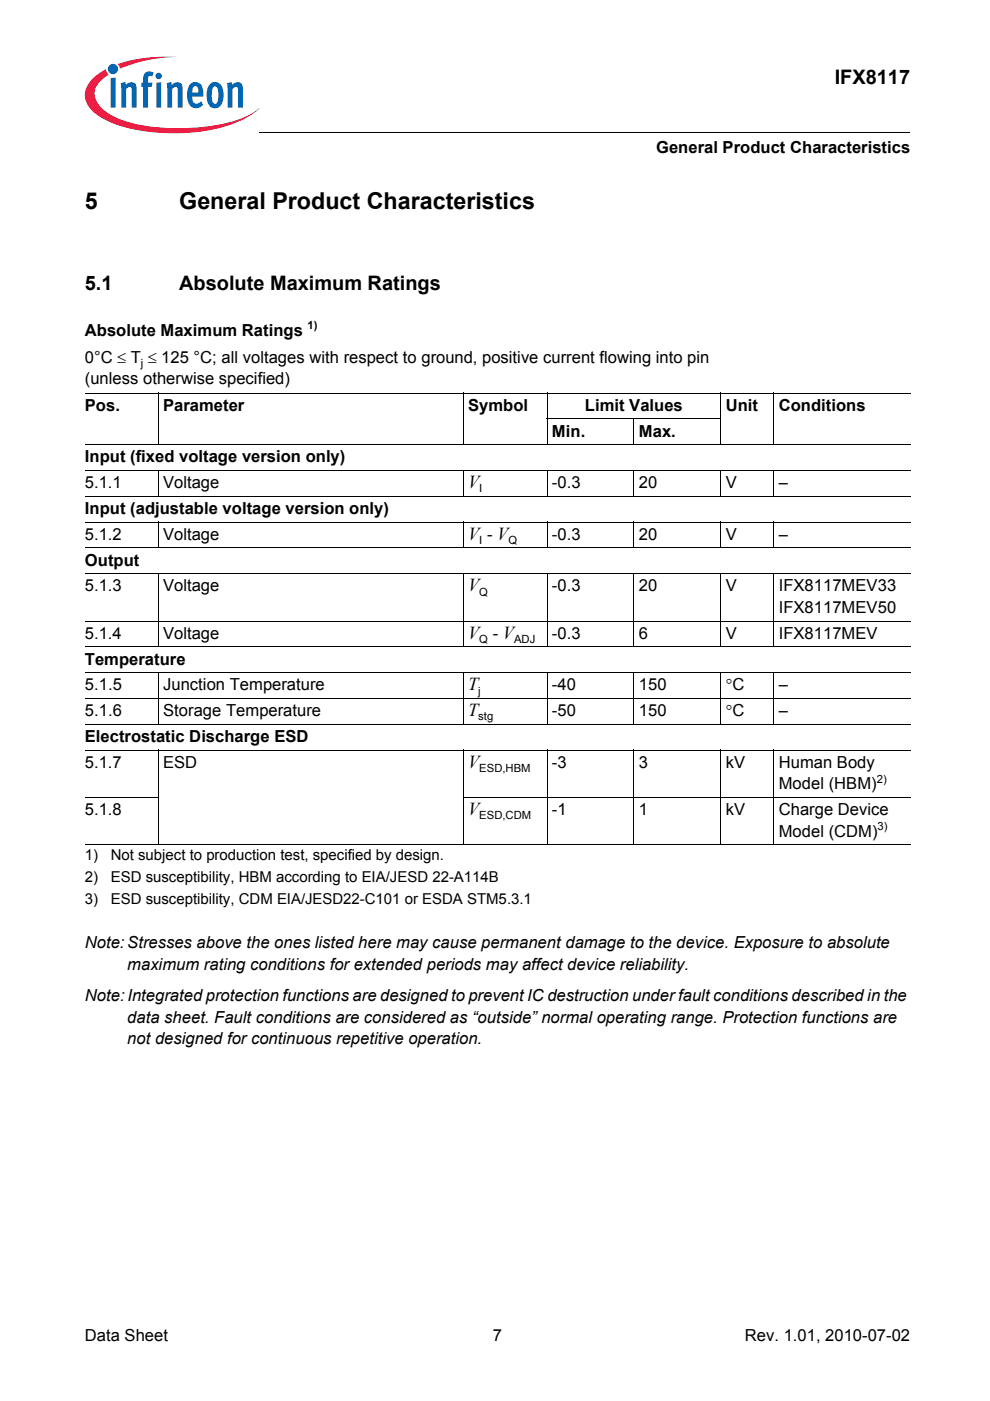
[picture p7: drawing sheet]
<svg xmlns="http://www.w3.org/2000/svg" width="210mm" height="297mm" viewBox="0 0 210 297" stroke-linecap="round" stroke-linejoin="round" font-family="sans-serif">
<defs><g id="words">
<g font-size="4.9">
<text x="18" y="44.3">5</text>
<text x="38" y="44.3">General Product Characteristics</text>
</g>
<g font-size="4.2">
<text x="177" y="17.8">IFX8117</text>
<text x="18" y="61.5">5.1</text>
<text x="38" y="61.5">Absolute Maximum Ratings</text>
</g>
<g font-size="3.9">
<text x="99.3" y="103.5">V</text>
<text x="99.3" y="114.4">V - V</text>
<text x="99.3" y="125.4">V</text>
<text x="99.3" y="135.4">V - V</text>
<text x="99.3" y="146.4">T</text>
<text x="99.3" y="151.8">T</text>
<text x="99.3" y="162.8">V</text>
<text x="99.3" y="172.8">V</text>
</g>
<g font-size="3.5">
<text x="139.1" y="32.5">General Product Characteristics</text>
<text x="18" y="71.2">Absolute Maximum Ratings</text>
<text x="18" y="76.9">0°C ≤ T ≤ 125 °C; all voltages with respect to ground, positive current flowing into pin</text>
<text x="18" y="81.5">(unless otherwise specified)</text>
<text x="18" y="87.1">Pos.</text>
<text x="34.6" y="87.1">Parameter</text>
<text x="99.2" y="87.1">Symbol</text>
<text x="124" y="87.1">Limit Values</text>
<text x="153.9" y="87.1">Unit</text>
<text x="165.1" y="87.1">Conditions</text>
<text x="117" y="92.6">Min.</text>
<text x="135.5" y="92.6">Max.</text>
<text x="18" y="98">Input (fixed voltage version only)</text>
<text x="18" y="103.5">5.1.1</text>
<text x="34.6" y="103.5">Voltage</text>
<text x="117" y="103.5">-0.3</text>
<text x="135.5" y="103.5">20</text>
<text x="153.9" y="103.5">V</text>
<text x="165.1" y="103.5">–</text>
<text x="18" y="109">Input (adjustable voltage version only)</text>
<text x="18" y="114.4">5.1.2</text>
<text x="18" y="119.9">Output</text>
<text x="34.6" y="114.4">Voltage</text>
<text x="117" y="114.4">-0.3</text>
<text x="135.5" y="114.4">20</text>
<text x="153.9" y="114.4">V</text>
<text x="165.1" y="114.4">–</text>
<text x="18" y="125.4">5.1.3</text>
<text x="34.6" y="125.4">Voltage</text>
<text x="117" y="125.4">-0.3</text>
<text x="135.5" y="125.4">20</text>
<text x="153.9" y="125.4">V</text>
<text x="165.1" y="125.4">IFX8117MEV33</text>
<text x="165.1" y="130">IFX8117MEV50</text>
<text x="18" y="135.4">5.1.4</text>
<text x="34.6" y="135.4">Voltage</text>
<text x="117" y="135.4">-0.3</text>
<text x="135.5" y="135.4">6</text>
<text x="153.9" y="135.4">V</text>
<text x="165.1" y="135.4">IFX8117MEV</text>
<text x="18" y="140.9">Temperature</text>
<text x="18" y="146.4">5.1.5</text>
<text x="34.6" y="146.4">Junction Temperature</text>
<text x="117" y="146.4">-40</text>
<text x="135.5" y="146.4">150</text>
<text x="153.9" y="146.4">°C</text>
<text x="165.1" y="146.4">–</text>
<text x="18" y="151.8">5.1.6</text>
<text x="34.6" y="151.8">Storage Temperature</text>
<text x="117" y="151.8">-50</text>
<text x="135.5" y="151.8">150</text>
<text x="153.9" y="151.8">°C</text>
<text x="165.1" y="151.8">–</text>
<text x="18" y="157.3">Electrostatic Discharge ESD</text>
<text x="18" y="162.8">5.1.7</text>
<text x="34.6" y="162.8">ESD</text>
<text x="117" y="162.8">-3</text>
<text x="135.5" y="162.8">3</text>
<text x="153.9" y="162.8">kV</text>
<text x="165.1" y="162.8">Human Body</text>
<text x="165.1" y="167.4">Model (HBM)</text>
<text x="18" y="172.8">5.1.8</text>
<text x="117" y="172.8">-1</text>
<text x="135.5" y="172.8">1</text>
<text x="153.9" y="172.8">kV</text>
<text x="165.1" y="172.8">Charge Device</text>
<text x="165.1" y="177.4">Model (CDM)</text>
<text x="18" y="201">Note:Stresses above the ones listed here may cause permanent damage to the device. Exposure to absolute</text>
<text x="27" y="205.6">maximum rating conditions for extended periods may affect device reliability.</text>
<text x="18" y="212.3">Note:Integrated protection functions are designed to preventIC destruction under fault conditions described in the</text>
<text x="27" y="216.9">data sheet. Fault conditions are considered as “outside” normal operating range. Protection functions are</text>
<text x="27" y="221.4">not designed for continuous repetitive operation.</text>
<text x="18" y="284.4">Data Sheet</text>
<text x="104.5" y="284.4">7</text>
<text x="157.9" y="284.4">Rev. 1.01, 2010-07-02</text>
</g>
<g font-size="3.2">
<text x="18" y="182.4">1)</text>
<text x="23.5" y="182.4">Not subject to production test, specified by design.</text>
<text x="18" y="187">2)</text>
<text x="18" y="191.6">3)</text>
<text x="23.5" y="191.6">ESD susceptibility, CDM EIA/JESD22-C101 or ESDA STM5.3.1</text>
<text x="23.5" y="187">ESD susceptibility, HBM according to EIA/JESD 22-A114B</text>
</g>
<g font-size="2.4">
<text x="65.2" y="69.8">1)</text>
<text x="29.8" y="77.8">j</text>
<text x="101.6" y="104.4">I</text>
<text x="101.6" y="115.3">I</text>
<text x="107.8" y="115.3">Q</text>
<text x="101.6" y="126.3">Q</text>
<text x="101.6" y="136.3">Q</text>
<text x="109" y="136.3">ADJ</text>
<text x="101.4" y="147.3">j</text>
<text x="101.4" y="152.7">stg</text>
<text x="101.6" y="163.7">ESD,HBM</text>
<text x="185.9" y="166">2)</text>
<text x="101.6" y="173.7">ESD,CDM</text>
<text x="186.1" y="176">3)</text>
</g>
</g></defs>
<circle cx="24" cy="14.6" r="1.09" fill="#0166b3"/>
<g fill="#ed1a40">
<path d="M25 13.6l.8-.3a32.5 32.5 0 0 1 12-1.2 31.8 31.8 0 0 0-11.7 2.2l-.7 .3z"/>
<path d="M19.4 16.9a11.2 11.2 0 0 1 3.1-2.2l.1 .6 .5 .5a5 5 0 0 0-3 4.3 6 6 0 0 0 3.4 4.2 31.6 31.6 0 0 0 15.9 2.9 31.7 31.7 0 0 0 14-3.1l1.6-1.2a17.5 17.5 0 0 1-8.9 4.4 41.1 41.1 0 0 1-22.7-1.4 9.4 9.4 0 0 1-5.1-4.1 4.3 4.3 0 0 1 1.1-4.9z"/>
</g>
<g fill="#0166b3">
<path d="M23.5 16.6l1-.2v6.4h-1z"/>
<path d="M25.6 17.6l.9-.2 .2 .6a1.22 1.22 0 0 1 1.4-.6 1.22 1.22 0 0 1 .9 1.4v4h-1.1v-4.1a.42 .42 0 0 0-.6-.2l-.6 .4v3.9h-1z"/>
<path d="M30.8 15.4l.8-.3 .8 .2 .2 .1-.3 .8-.2-.1a.47 .47 0 0 0-.7 .3v1.1h.9l-.1 .9h-.8v4.4h-1.1v-4.4h-.3v-.9h.3v-.7a1.77 1.77 0 0 1 .5-1.4z"/>
<path d="M35.3 17.6l1-.2 .1 .6a1.22 1.22 0 0 1 1.5-.6 1.22 1.22 0 0 1 .8 1.4v4h-1l-.1-4.1a.41 .41 0 0 0-.6-.2l-.5 .4v3.9h-1z"/>
<path d="M48.1 17.6l1-.2 .1 .6a1.22 1.22 0 0 1 1.5-.6 1.22 1.22 0 0 1 .8 1.4v4h-1l-.1-4.1a.41 .41 0 0 0-.6-.2l-.5 .4v3.9h-1z"/>
<path d="M33 16.1a.68 .68 0 0 1 1.3 0 .68 .68 0 0 1-1.3 0zM33.1 17.6l1.1-.2v5.4h-1.1z"/>
<path d="M40.4 17.8a1.59 1.59 0 0 1 1.8-.2 1.59 1.59 0 0 1 .8 1.5l.1 1.4h-2.3a1.09 1.09 0 0 0 .2 1.1 1.09 1.09 0 0 0 1.2 .3l.4-.4 .4 .7a1.88 1.88 0 0 1-2.1 .6 1.88 1.88 0 0 1-1.2-1.9v-1.7l.3-.8zM41 18.5l-.2 1.1h1.3l-.1-.7a.58 .58 0 0 0-.3-.6 .58 .58 0 0 0-.7 .2z"/>
<path d="M44.6 17.7a1.76 1.76 0 0 1 2 0 1.76 1.76 0 0 1 .8 1.7v1.3a1.96 1.96 0 0 1-2.4 2.2 2.94 2.94 0 0 1-1.2-3.3 2.79 2.79 0 0 1 .8-1.9zM45.2 18.5a4.3 4.3 0 0 0 .1 3.4l.3 .1a1.54 1.54 0 0 0 .7-1.9v-.4a1.19 1.19 0 0 0-.7-1.4z"/>
</g>
<path d="M55 28v.1z" fill="#000"/>
<path d="M55 28h137.9" fill="none" stroke="#000" stroke-width=".21"/>
<path d="M18 29h46v5h-46z" fill="#fff"/>
<g fill="none" stroke="#000" stroke-width=".21">
<path d="M18 83.4h175M18 94.3h175M18 99.8h175M33.5 83.3v11M33.5 99.7v5.6M98.2 83.3v11M98.2 99.7v5.6M115.9 88.8h37M116 83.3v11M116 99.7v5.6M134.4 88.8v5.5M134.4 99.7v5.6"/>
<path d="M152.8 83.3v11M152.8 99.7v5.6M164.1 83.3v11M164.1 99.7v5.6M18 105.2h175M18 110.7h175M18 116.2h175M33.5 110.6v5.6M98.2 110.6v5.6M116 110.6v5.6M134.4 110.6v5.6M152.8 110.6v5.6"/>
<path d="M164.1 110.6v5.6M18 121.6h175M18 131.7h175M18 137.1h175M33.5 121.6v15.6M98.2 121.6v15.6M116 121.6v15.6M134.4 121.6v15.6M152.8 121.6v15.6M164.1 121.6v15.6M18 142.6h175M18 148.1h175"/>
<path d="M18 153.6h175M18 159h175M33.5 142.6v11M33.5 159v20.2M98.2 142.6v11M98.2 159v20.2M116 142.6v11M116 159v20.2M134.4 142.6v11M134.4 159v20.2M152.8 142.6v11M152.8 159v20.2"/>
<path d="M164.1 142.6v11M164.1 159v20.2M18 169.1h15.6M18 179.1h175M98.1 169.1h94.9"/>
</g>
<use href="#words"/>
</svg>
